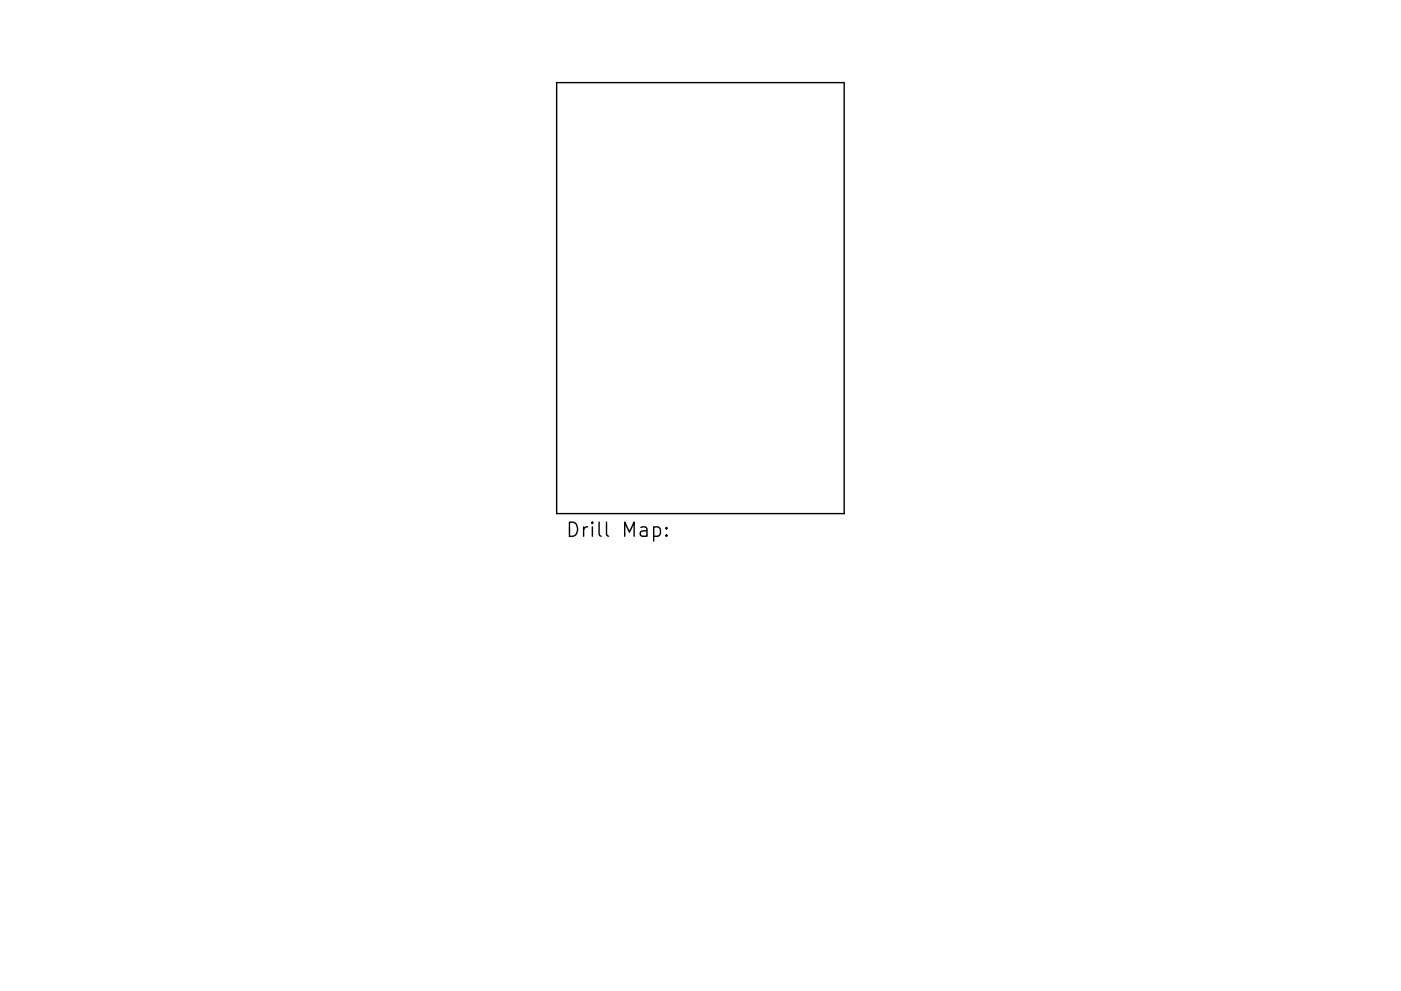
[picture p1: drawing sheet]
<svg xmlns="http://www.w3.org/2000/svg" width="297mm" height="210mm" viewBox="0 0 297 210" stroke-linecap="round" stroke-linejoin="round" font-family="sans-serif">
<defs><g id="words">
<text font-size="4.2" x="119.9" y="113.9">Drill Map:</text>
</g></defs>
<path d="M118 17.5h61v91.5h-61zM138.6 111.9l.8-.1 .6 .5v.9l-.3 .4-.3 .2-.8-.2M141.3 113.5l.1 .1-.1 .2-.1-.2 .1-.1v.3M141.3 111.9l.1 .2-.1 .1-.1-.1 .1-.2v.3" fill="none" stroke="#000" stroke-width=".3"/>
<use href="#words"/>
</svg>
